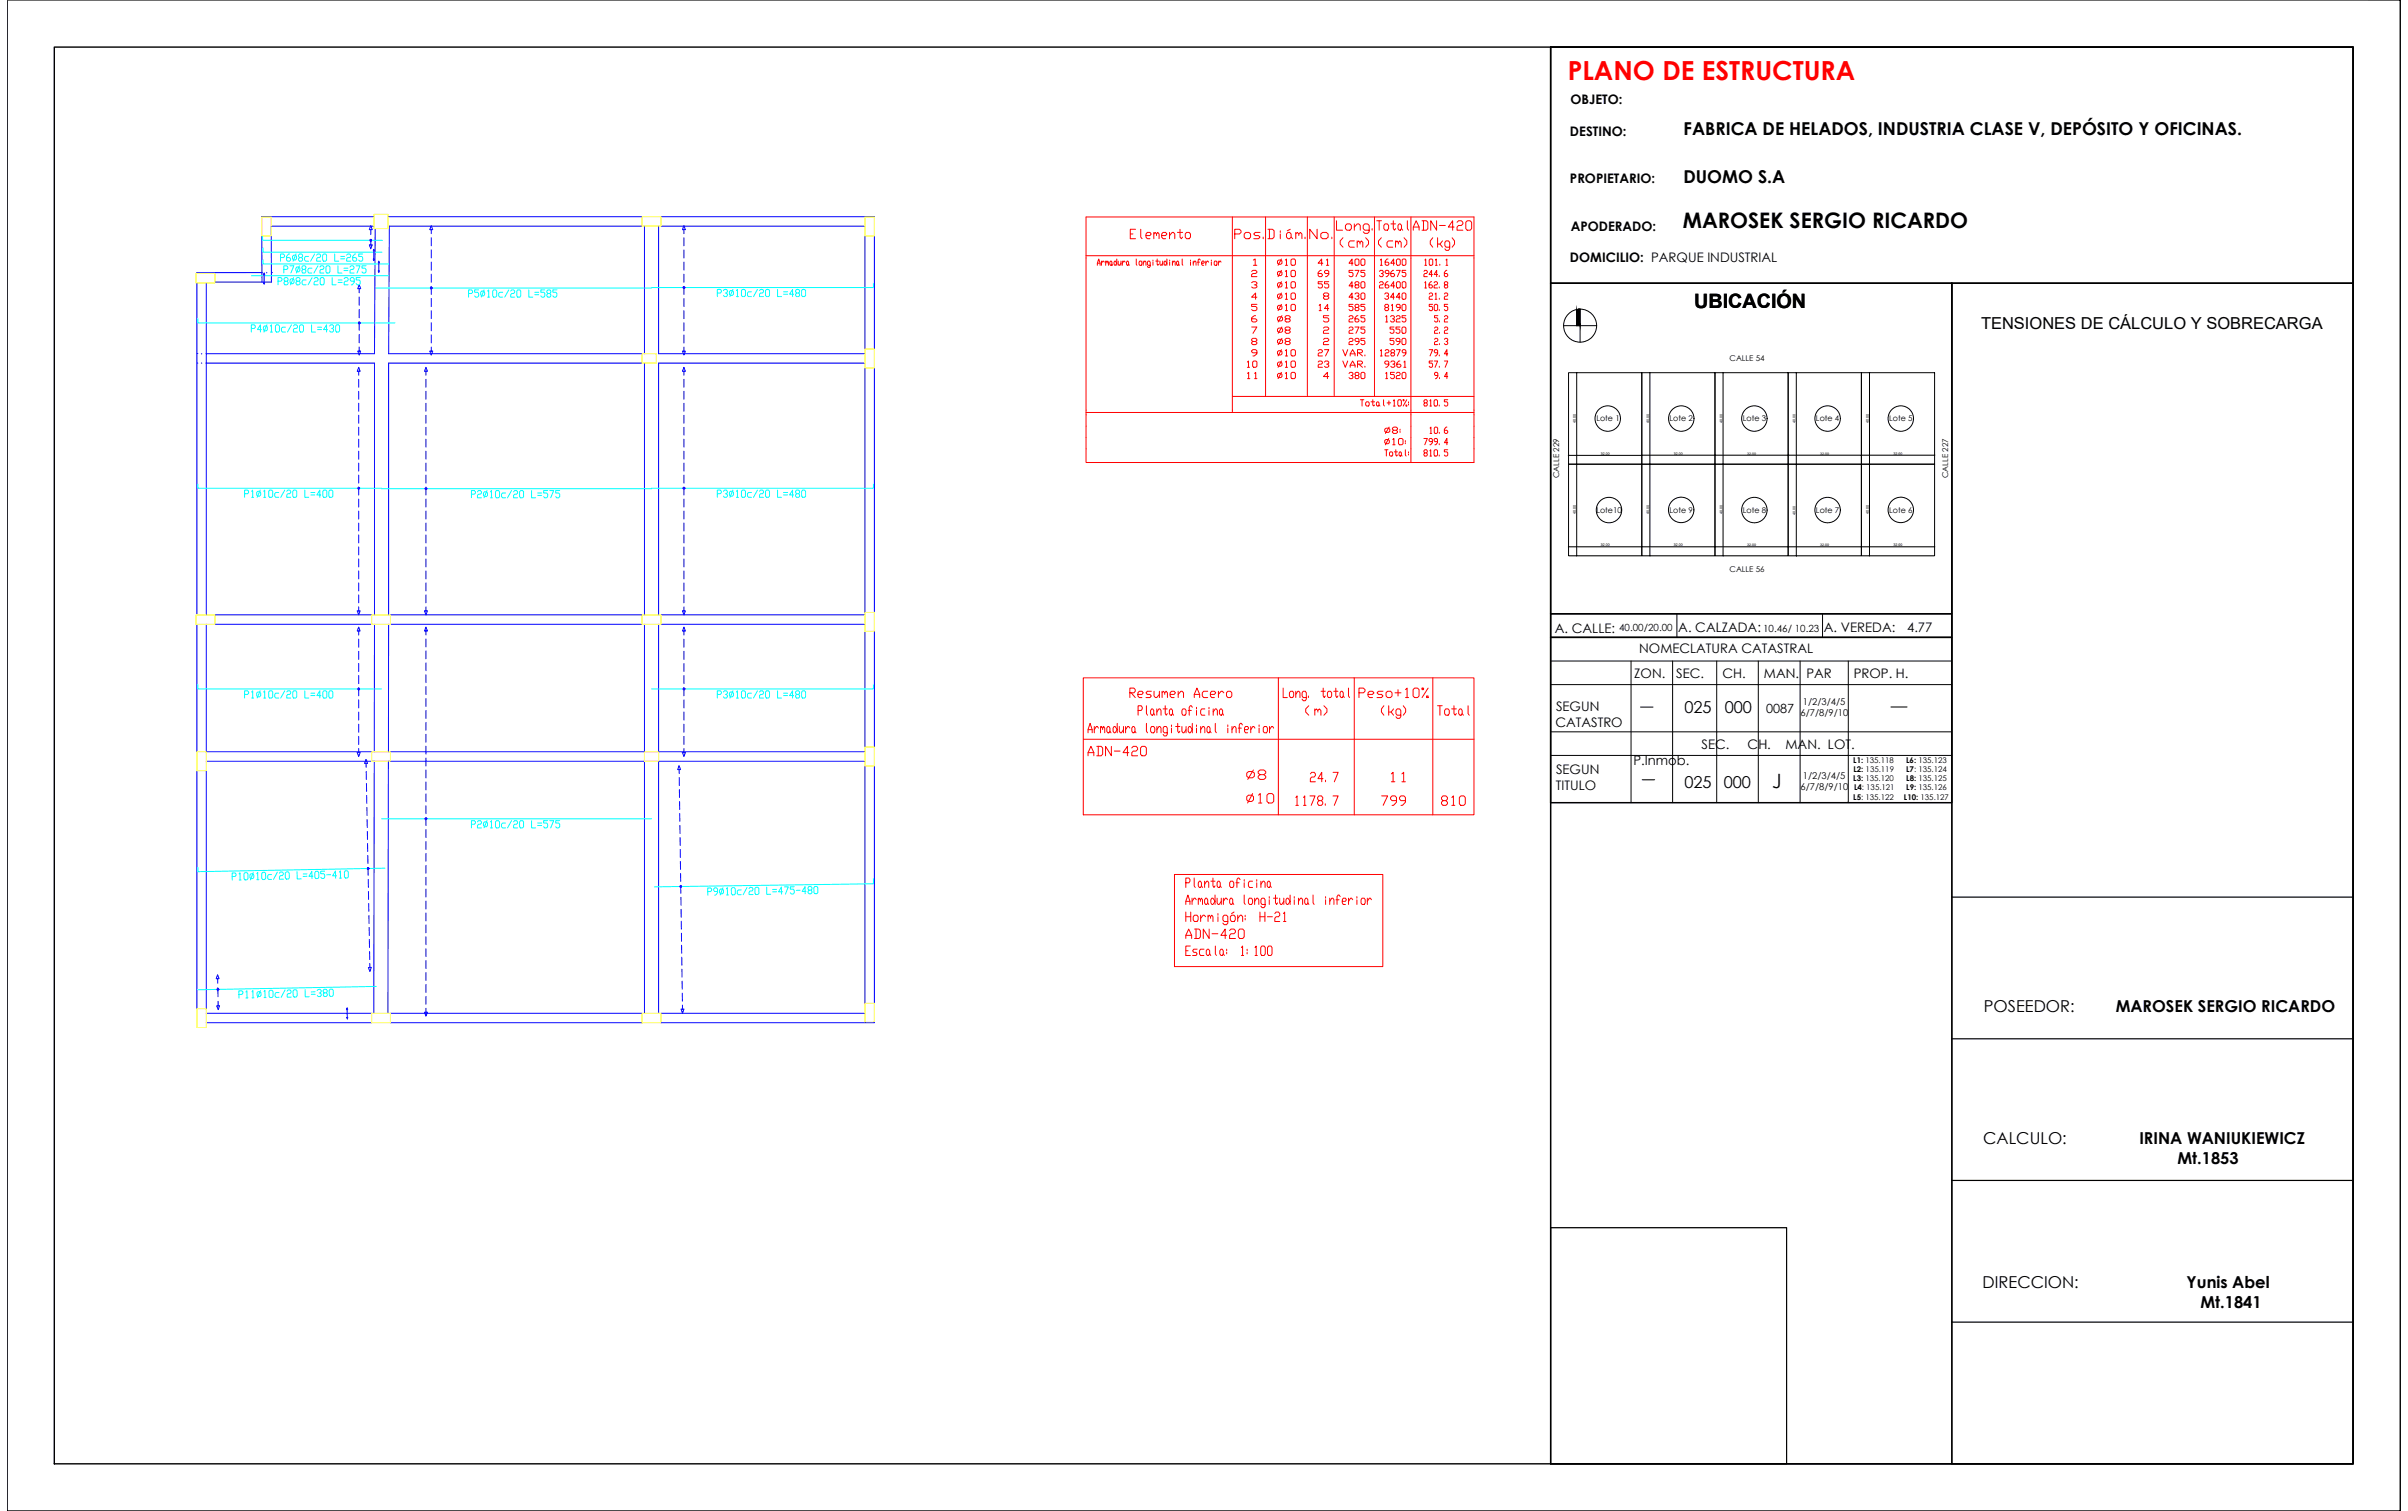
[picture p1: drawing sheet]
<svg xmlns="http://www.w3.org/2000/svg" width="510mm" height="320mm" viewBox="0 0 510 320" stroke-linecap="round" stroke-linejoin="round" font-family="sans-serif">
<defs><g id="words">
<text font-size="5.6" fill="#f00" x="332.1" y="17">PLANO DE ESTRUCTURA</text>
<g font-size="5.3" fill="#f00">
<text x="260.3" y="51.9">Pos.</text>
<text x="267.4" y="51.9">Diám.</text>
<text x="276.2" y="51.9">No.</text>
<text x="282.6" y="53.6">(cm)</text>
<text x="290.7" y="53.6">(cm)</text>
<text x="298.1" y="50.1">ADN-420</text>
<text x="275.5" y="152.8">(m)</text>
<text x="229.3" y="161.2">ADN-420</text>
<text x="276.2" y="166.9">24.7</text>
<text x="293.5" y="166.9">11</text>
<text x="291.4" y="171.8">799</text>
<text x="304.1" y="171.8">810</text>
<text x="250.1" y="200">ADN-420</text>
</g>
<g font-size="4.9" fill="#f00">
<text x="238.1" y="148.9">Resumen Acero</text>
<text x="286.8" y="148.9">Peso+10%</text>
</g>
<text font-size="4.5" x="356.5" y="48.2">MAROSEK SERGIO RICARDO</text>
<g font-size="4.4" fill="#f00">
<text x="278" y="57.5">41</text>
<text x="284.7" y="57.5">400</text>
<text x="284.7" y="64.6">430</text>
<text x="292.1" y="64.6">3440</text>
<text x="278.3" y="67">14</text>
<text x="284.7" y="69.5">265</text>
<text x="292.5" y="69.5">1325</text>
<text x="293.2" y="72">550</text>
<text x="302.7" y="69.5">5.2</text>
<text x="278" y="76.6">27</text>
<text x="263.2" y="79">10</text>
<text x="284.7" y="81.5">380</text>
<text x="292.5" y="81.5">1520</text>
<text x="302.7" y="81.5">9.4</text>
</g>
<g font-size="4.2">
<text x="358.9" y="65.2">UBICACIÓN</text>
<text x="375.4" y="166.9">J</text>
</g>
<g font-size="4" fill="#f00">
<text x="263.9" y="62.1">3</text>
<text x="278" y="62.1">55</text>
<text x="284.7" y="62.1">480</text>
<text x="263.9" y="74.1">8</text>
<text x="284.7" y="74.1">295</text>
<text x="293.2" y="74.1">590</text>
<text x="302.7" y="74.1">2.3</text>
</g>
<g font-size="3.8">
<text x="356.6" y="28.6">FABRICA DE HELADOS, INDUSTRIA CLASE V, DEPÓSITO Y OFICINAS.</text>
<text x="356.6" y="38.8">DUOMO S.A</text>
</g>
<g font-size="3.5">
<text x="419.7" y="69.7">TENSIONES DE CÁLCULO Y SOBRECARGA</text>
<text x="356.8" y="150.9">025</text>
<text x="365.4" y="150.9">000</text>
<text x="356.8" y="166.8">025</text>
<text x="365.2" y="166.8">000</text>
<text x="420.3" y="214.2">POSEEDOR:</text>
<text x="448.2" y="214.2">MAROSEK SERGIO RICARDO</text>
<text x="420.1" y="242.3">CALCULO:</text>
<text x="453.2" y="242.3">IRINA WANIUKIEWICZ</text>
<text x="461.3" y="246.5">Mt.1853</text>
<text x="420" y="272.8">DIRECCION:</text>
<text x="463.2" y="272.8">Yunis Abel</text>
<text x="466.2" y="277">Mt.1841</text>
</g>
<g font-size="2.8">
<text x="332.7" y="22">OBJETO:</text>
<text x="332.6" y="28.7">DESTINO:</text>
<text x="332.6" y="38.8">PROPIETARIO:</text>
<text x="332.8" y="48.8">APODERADO:</text>
<text x="332.6" y="55.6">DOMICILIO: PARQUE INDUSTRIAL</text>
<text x="329.4" y="134">A. CALLE:</text>
<text x="355.5" y="133.8">A. CALZADA:</text>
<text x="386.4" y="133.8">A. VEREDA:</text>
<text x="404" y="133.8">4.77</text>
<text x="346.2" y="143.6">ZON.</text>
<text x="347.2" y="138.2">NOMECLATURA CATASTRAL</text>
<text x="355.1" y="143.6">SEC.</text>
<text x="364.9" y="143.6">CH.</text>
<text x="373.7" y="143.6">MAN. PAR</text>
<text x="392.7" y="143.6">PROP. H.</text>
<text x="329.5" y="153.9">CATASTRO</text>
<text x="329.6" y="150.5">SEGUN</text>
<text x="360.5" y="158.6">SEC.</text>
<text x="370.2" y="158.6">CH.</text>
<text x="378.3" y="158.6">MAN. LOT.</text>
<text x="329.6" y="167.4">TITULO</text>
<text x="329.6" y="164">SEGUN</text>
<text x="346" y="162">P.Inmob.</text>
</g>
<text font-size="2.7" x="374.1" y="150.9">0087</text>
<g font-size="2.1">
<text x="343" y="133.7">40.00/20.00</text>
<text x="373.5" y="133.7">10.46/ 10.23</text>
</g>
<g font-size="2">
<text x="381.9" y="149.3">1/2/3/4/5</text>
<text x="381.4" y="151.6">6/7/8/9/10</text>
<text x="381.4" y="167.3">6/7/8/9/10</text>
<text x="381.9" y="165">1/2/3/4/5</text>
</g>
<g font-size="1.7">
<text x="366.4" y="76.5">CALLE 54</text>
<text x="338.2" y="89.2">Lote 1</text>
<text x="353.7" y="89.2">Lote 2</text>
<text x="369.2" y="89.2">Lote 3</text>
<text x="384.7" y="89.2">Lote 4</text>
<text x="400.2" y="89.2">Lote 5</text>
<text x="330.3" y="101.2" transform="rotate(-90 330.3 101.2)">CALLE 229</text>
<text x="412.7" y="101.2" transform="rotate(-90 412.7 101.2)">CALLE 227</text>
<text x="338.2" y="108.6">Lote10</text>
<text x="353.7" y="108.6">Lote 9</text>
<text x="369.2" y="108.6">Lote 8</text>
<text x="384.7" y="108.6">Lote 7</text>
<text x="400.2" y="108.6">Lote 6</text>
<text x="366.4" y="121.2">CALLE 56</text>
<text x="392.6" y="161.5">L1: 135.118</text>
<text x="403.8" y="161.5">L6: 135.123</text>
<text x="392.6" y="165.4">L3: 135.120</text>
<text x="392.6" y="163.5">L2: 135.119</text>
<text x="392.8" y="167.4">L4: 135.121</text>
<text x="403.8" y="163.5">L7: 135.124</text>
<text x="403.8" y="165.4">L8: 135.125</text>
<text x="403.8" y="167.4">L9: 135.126</text>
<text x="392.6" y="169.3">L5: 135.122</text>
<text x="403.3" y="169.3">L10: 135.127</text>
</g>
<g font-size=".8">
<text x="333.9" y="89.5" transform="rotate(-90 333.9 89.5)">40.00</text>
<text x="349.4" y="89.5" transform="rotate(-90 349.4 89.5)">40.00</text>
<text x="364.9" y="89.5" transform="rotate(-90 364.9 89.5)">40.00</text>
<text x="380.4" y="89.6" transform="rotate(-90 380.4 89.6)">40.00</text>
<text x="395.9" y="89.5" transform="rotate(-90 395.9 89.5)">40.00</text>
<text x="339.1" y="96.3">32.00</text>
<text x="354.6" y="96.2">32.00</text>
<text x="370.1" y="96.2">32.00</text>
<text x="385.6" y="96.2">32.00</text>
<text x="401.1" y="96.2">32.00</text>
<text x="333.9" y="108.9" transform="rotate(-90 333.9 108.9)">40.00</text>
<text x="349.4" y="108.9" transform="rotate(-90 349.4 108.9)">40.00</text>
<text x="364.9" y="108.9" transform="rotate(-90 364.9 108.9)">40.00</text>
<text x="380.4" y="109" transform="rotate(-90 380.4 109)">40.00</text>
<text x="395.9" y="108.9" transform="rotate(-90 395.9 108.9)">40.00</text>
<text x="339.1" y="115.6">32.00</text>
<text x="354.6" y="115.6">32.00</text>
<text x="370.1" y="115.6">32.00</text>
<text x="385.6" y="115.6">32.00</text>
<text x="401.1" y="115.6">32.00</text>
</g>
</g></defs>
<!-- layer: 0 -->
<g fill="none" stroke="#000" stroke-width=".25">
<path d="M498.5 10h-170v300M413.5 60v250M334 78.9v.1M349.5 78.9v.1M365 78.9l.1 .1M380.5 78.9l.1 .1M396 78.9l.1 .1M332.3 96.4v.1M334 98.3h.1M347.8 96.4h.1M349.5 98.3h.1M363.3 96.4h.1"/>
<path d="M365 98.3h.1M378.8 96.4h.1M380.5 98.3l.1 .1M394.4 96.4h-.1M396 98.3h.1M409.9 96.4h-.1M332.3 115.8h.1M334 117.7h.1M347.8 115.8h.1M349.5 117.7h.1M363.3 115.8h.1M365 117.7h.1"/>
<path d="M378.8 115.8h.1M380.5 117.7l.1 .1M394.4 115.8h-.1M396 117.7h.1M409.9 115.8h-.1M413.5 190h85M413.5 220h85M328.5 260h50v50h-50zM413.5 250h85M413.5 280h85"/>
</g>
<g fill="none" stroke="#000" stroke-width=".21">
<path d="M498.5 10v300h-170M328.5 60h170M332.3 78.9h15.5v19.4h-15.5zM334 78.9v38.8M347.8 78.9h15.5v19.4h-15.5zM349.5 78.9v38.8M363.3 78.9h15.5v19.4h-15.5zM365 78.9v38.8M378.8 78.9h15.5v19.4h-15.5zM380.5 79v38.7M394.3 78.9h15.5v19.4h-15.5zM396 78.9v38.8"/>
<path d="M332.3 98.3h15.5v19.4h-15.5zM332.3 96.4h15.5M347.8 98.3h15.5v19.4h-15.5zM347.8 96.4h62M363.3 98.3h15.5v19.4h-15.5zM378.8 98.3h15.5v19.4h-15.5zM394.3 98.3h15.5v19.4h-15.5zM332.3 115.8h77.5M328.5 135h85M328.5 140h85M345.5 140v30M354.3 140v30"/>
<path d="M355.2 130v5M363.7 140v30M372.5 140v30M381.3 140v30M386.1 130v5M391.5 140v30M328.5 145h85M328.5 155h85M328.5 160h85M328.5 170h85"/>
<circle cx="340.6" cy="88.6" r="2.69"/>
<circle cx="356.2" cy="88.6" r="2.69"/>
<circle cx="371.6" cy="88.6" r="2.69"/>
<circle cx="387.2" cy="88.6" r="2.69"/>
<circle cx="402.7" cy="88.6" r="2.69"/>
<circle cx="340.9" cy="108" r="2.69"/>
<circle cx="356.1" cy="108" r="2.69"/>
<circle cx="371.6" cy="108" r="2.69"/>
<circle cx="387.2" cy="108" r="2.69"/>
<circle cx="402.7" cy="108" r="2.69"/>
</g>
<!-- layer: VISTAS -->
<g fill="#000" stroke="#000" stroke-width=".21">
<path d="M334.4 65.5h.3z"/>
<path d="M334.4 65.5h.3zM334 65.5h.7z"/>
<path d="M334 65.5l.7 3.5v-3.5zM334 65.5l.7 3.5h-.7z"/>
</g>
<!-- layer: SILUETA DE SUPERFICIES -->
<g fill="none" stroke="#000" stroke-width=".21">
<path d="M331.2 69h7M334 65.5v3.5M334.7 65.5v7"/>
<circle cx="334.7" cy="69" r="3.5"/>
</g>
<!-- layer: plano 01 -->
<path d="M347.5 149.7h2.7M400.6 149.7h3.4M347.9 165.1h2.6" fill="none" stroke="#000" stroke-width=".21"/>
<!-- layer: 0 -->
<path d="M1.5 0h507v320h-507zM11.5 10h487v300h-487zM328.5 10h170v300h-170zM328.5 10h170v50h-170zM328.5 60h85v70h-85zM413.5 60h85v250h-85zM328.5 130h85v5h-85zM328.5 135h85v35h-85z" fill="none" stroke="#000" stroke-width=".3"/>
<path d="M1.5 0h500" fill="none" stroke="#808080" stroke-width=".21"/>
<!-- layer: TABLAS -->
<g fill="none" stroke="#f00" stroke-width=".21">
<path d="M230.1 45.9h82.2v52h-82.2zM230.1 54.1h82.2M261.1 45.9v41.4M268.1 45.9v38.1M277 45.9v38.1M282.6 45.9v38.1M291.2 45.9v38.1M298.9 45.9v52M230.1 87.3h82.2M261.1 84h51.2M229.5 143.5h82.8v29h-82.8zM229.5 156.5h82.8"/>
<path d="M270.8 143.5v29M286.9 143.5v29M303.5 143.5v29M248.8 185.2h44.1v19.5h-44.1zM251.2 186.9h.7l.2-.3-.2-.7h-.7v2M251.2 191.5v-.6l.5-1.4 .4 1.4v.6M251.2 190.9h.9M251.2 193.1v2M252.3 193.1v2M252.5 190.2v1.3M253 185.9v1.7l.2 .3M253 193.8h.6l.2 .3v.7l-.2 .3h-.6l-.2-.3v-.7z"/>
<path d="M253.4 190.5l-.2-.3h-.2l-.5 .7M253.9 190.5l.2-.3 .2 .7M253.9 190.2v1.3M254.1 186.6h.2l.2 .3v.7l-.2 .3h-.2l-.2-.3v-.7zM254.3 190.5l.2-.3 .2 .3v1M254.3 193.8v1.3M254.5 187.6l.2 .3M255.2 187.3l.4-.7h.2l.3 .3v1M255.2 186.6v1.3M255.4 194.1l-.3-.3h-.2l-.6 .7M255.4 190.2h.2l.2 .3v.7l-.2 .3h-.2l-.2-.3v-.7zM255.8 191.2l.3 .3"/>
<path d="M255.9 194.1l.3-.3 .2 .3v.4M255.9 193.8v1.3M256.4 194.1l.3-.3 .3 .3v1M256.5 186.6h.9M256.7 190.2h.3l.4 .7-.4 .6h-.3l-.2-.3v-.7zM257 185.9v1.7l.2 .3 .2-.3M257.4 189.5v2M257.8 190.2v1l.3 .3h.2l.4-.6M258 193.5v.3M258.1 186.6h.2l.2 .3v.7l-.2 .3h-.2l-.3-.3v-.7zM258.5 187.6l.2 .3M258.7 190.2v1.3"/>
<path d="M259.2 190.2v1.3M260 190.5l-.2-.3h-.2l-.4 .7M260.1 195.1h-.8l-.2-.3v-.7l.2-.3h.5l.3 .3v1.4l-.3 .3h-.5l-.2-.3M260.7 186.6h.5l.2 .3v.7l-.2 .3h-.5l-.2-.3v-.7zM260.7 190.2h.2l.2 .3v.7l-.2 .3h-.2l-.2-.3v-.7zM260.9 193.8h.5l.3 .3v.7l-.3 .3h-.5l-.3-.3v-.7zM261.1 191.2l.3 .3M261.4 193.1l-.5 .4M261.8 186.9h.7M262.2 194.5l.5-.7h.3l.2 .3v1M262.2 193.8v1.3M262.7 186.3l-.2-.4h-.2l-.3 .4v1.6"/>
<path d="M263.6 189.5v1.7l.2 .3M263.6 186.3v.3M263.6 186.9v1M263.8 193.8v.3M264.7 190.2h.4l.2 .3v.7l-.2 .3h-.4l-.2-.3v-.7zM265.3 186.6h-.6l-.2 .3v.7l.2 .3h.6M265.8 190.9l.4-.7h.2l.3 .3v1M265.8 190.2v1.3M266.2 186.3v.3M266.2 186.9v1M266.9 193.1v2M266.9 194.1h1.1"/>
<path d="M267.1 187.3l.5-.7h.2l.2 .3v1M267.1 186.6v1.3M268 193.1v2M268 191.5h-.7l-.2-.3v-.7l.2-.3h.5l.2 .3v1.4l-.2 .3h-.5l-.2-.3M268.5 194.1h1M268.7 186.6h.2l.2 .3v.7l-.2 .3h-.2l-.3-.3v-.7zM268.9 189.9v.3M268.9 190.5v1M269.1 187.6l.2 .3M269.8 190.2h.8M270.1 193.5l.2-.4h.5l.3 .4v.3l-.3 .3h-.5l-.2 .4v.6h1M270.2 189.5v1.7l.2 .3 .2-.3"/>
<path d="M271.1 190.2v1l.2 .3h.2l.5-.6M271.9 193.5l.3-.4v2M271.9 195.1h.5M272 190.2v1.3M272.6 190.2h.3l.4 .7-.4 .6h-.3l-.2-.3v-.7zM273.3 189.5v2M274.2 189.9v.3M274.2 190.5v1M275.1 190.9l.4-.7h.2l.2 .3v1M275.1 190.2v1.3M276.6 190.2h.2l.3 .3v.7l-.3 .3h-.2l-.2-.3v-.7zM277.1 191.2l.2 .3"/>
<path d="M278.2 189.5v1.7l.2 .3M280.8 189.9v.3M280.8 190.5v1M281.7 190.9l.4-.7h.3l.2 .3v1M281.7 190.2v1.3M283 190.5h.7M283.9 189.9l-.2-.4h-.2l-.3 .4v1.6M284.4 190.9h.6l.2-.4-.2-.3h-.4l-.2 .3v.7l.2 .3h.4M285.7 190.2v1.3M286.6 190.5l-.3-.3h-.2l-.4 .7M287.4 189.9v.3M287.4 190.5v1"/>
<path d="M288.5 190.2h.5l.2 .3v.7l-.2 .3h-.5l-.2-.3v-.7zM289.7 190.2v1.3M290.5 190.5l-.2-.3h-.2l-.4 .7M252.2 200.3h-1v2h1M253.6 201h-.7l-.3 .3 .3 .4h.5l.2 .3-.2 .3h-.8M255 201h-.7l-.2 .3v.7l.2 .3h.7M255.8 201h.2l.3 .3v.7l-.3 .3h-.2l-.3-.3v-.7zM256.3 202l.2 .3M257.5 200.3v1.7l.2 .3M258.7 201h.2l.2 .3v.7l-.2 .3h-.2l-.3-.3v-.7zM259.1 202l.3 .3M259.9 201.7v.3"/>
<path d="M263 200.7l.2-.4v2M263 202.3h.5M264.2 201.7v.3M265.9 200.7l.2-.4v2M265.9 202.3h.5M267.3 200.3h.5l.2 .4v1.3l-.2 .3h-.5l-.2-.3v-1.3zM268.8 200.3h.4l.3 .4v1.3l-.3 .3h-.4l-.3-.3v-1.3z"/>
</g>
<!-- layer: TEXTO_TABLAS -->
<g fill="none" stroke="#f00" stroke-width=".21">
<path d="M232.5 56.2l.3-1.4 .2 1.4M232.5 55.7h.5M233.3 55.3v.9M233.9 55.5l-.3-.2-.3 .4M234.2 55.5l.2-.2 .1 .4M234.2 55.3v.9M234.5 55.5l.2-.2 .1 .9M235.3 55.3l.3 .2-.2 .7-.3-.2zM235.6 56l.1 .2M236.1 55.3h.2l.3 .4-.3 .5-.3-.2zM236.6 54.8v1.4M236.9 55.3v.7l.1 .2 .5-.5"/>
<path d="M237.5 55.3v.9M237.8 55.3v.9M238.4 55.5l-.3-.2-.3 .4M238.8 55.3l.3 .2-.2 .7-.3-.2zM239.1 56l.1 .2M239.4 49.5h.6M240.6 48.5h-1.2v2h1.2M240.7 54.8v1.2l.2 .2M241.4 55.3h.3l.2 .2-.2 .7h-.3l-.1-.2zM241.7 48.5v1.7l.2 .3M242.2 55.7l.4-.4 .2 .2v.7M242.2 55.3v.9"/>
<path d="M242.8 49.9h.8l.3-.4-.3-.3h-.6l-.2 .3v.7l.2 .3h.6M243.7 56.2h-.5l-.1-.2 .1-.7h.3l.2 .2v.9l-.2 .2h-.3l-.1-.2M244.2 55.1v.2M244.2 55.5v.7M244.4 49.5l.3-.3 .3 .3v.4M244.4 49.2v1.3M244.8 55.3h.6M245 49.5l.3-.3 .2 .3v1M245.1 54.8v1.2l.2 .2 .1-.2M245.7 55.3v.7l.2 .2 .4-.5M246.1 49.9h.8l.3-.4-.3-.3h-.5l-.3 .3v.7l.3 .3h.5M246.3 55.3v.9"/>
<path d="M246.8 55.3l.4 .4-.3 .5-.3-.2zM247.2 54.8v1.4M247.8 49.9l.5-.7h.3l.3 .3v1M247.8 49.2v1.3M247.8 55.1v.2M247.8 55.5v.7M248.4 55.7l.4-.4 .2 .2v.7M248.4 55.3v.9M249.4 55.3l.3 .2-.2 .7-.3-.2zM249.4 49.2h1.1M249.7 56l.1 .2M250 48.5v1.7l.3 .3 .2-.3"/>
<path d="M250.4 54.8v1.2l.2 .2M251.4 49.2h.5l.3 .3v.7l-.3 .3h-.5l-.3-.3v-.7zM252.2 55.1v.2M252.2 55.5v.7M252.8 55.7l.4-.4 .2 .2v.7M252.8 55.3v.9M253.7 55.5h.4M254.3 55.1l-.2-.3-.3 .3v1.1M254.6 55.7h.4l.1-.2-.1-.2h-.3l-.1 .2 .1 .7h.3M255.4 55.3v.9M256 55.5l-.3-.2-.3 .4M256.6 55.1v.2"/>
<path d="M256.6 55.5v.7M257.4 55.3h.3l.1 .2-.1 .7h-.3l-.2-.2zM258.1 55.3v.9M258.7 55.5l-.3-.2-.3 .4M265.1 57.5l.3-.3h.6l.3 .3v.2l-.3 .2h-.6l-.3 .2v.5h1.2M265.5 55.1l.4-.3v1.4M265.5 56.2h.8M270.6 55.3l.3-.2h.4l.3 .2v.4l-.3 .3h-.4l-.3-.3zM270.6 57.7l.3-.2h.4l.3 .2v.4l-.3 .3h-.4l-.3-.3zM271.5 54.8l-.7 1.4M271.5 57.2l-.7 1.4M271.5 59.7l-.7 1.3"/>
<path d="M272.3 55.1l.2-.3v1.4M272.3 57.5l.2-.3v1.4M272.3 59.9l.2-.2v1.3M272.3 56.2h.5M272.3 58.6h.5M273.5 55.1l.2-.3h.5l.2 .3v.9l-.2 .2h-.5l-.2-.2zM273.5 57.5l.2-.3h.5l.2 .3v.9l-.2 .2h-.5l-.2-.2zM273.5 59.9l.2-.2h.5l.2 .2v.9l-.2 .2h-.5l-.2-.2zM285.3 47.4h.7l.3 .3v.7l-.3 .4h-.7l-.3-.4v-.7zM286.9 48.1l.6-.7h.3l.4 .3v1.1M286.9 47.4v1.4M290 48.8h-.9l-.3-.4v-.7l.3-.3h.6l.3 .3v1.4l-.3 .3h-.6l-.3-.3"/>
<path d="M291.7 46.8h1M292.2 46.8v2M292.2 57.5l.2-.3h.4l.2 .5-.4 .2M292.4 55.1l.2-.3v1.4M292.4 56.2h.4M292.8 57.9l.2 .2-.2 .5h-.4l-.2-.2M293.4 47.4h.5l.3 .3v.7l-.3 .4h-.5l-.2-.4v-.7zM294 54.8h-.2l-.4 .5v.7l.2 .2h.4l.2-.5-.2-.2h-.6M294.2 57.9h-.6l-.2-.2 .2-.5h.4l.2 .3v.6l-.4 .5h-.2M294.7 47.4h1M295.2 46.8v1.6l.2 .4 .3-.4M295.2 57.2h-.2l-.4 .5v.7l.2 .2h.4l.2-.2-.2-.5h-.6"/>
<path d="M295.4 55.7h-.8l.6-.9v1.4M295.8 57.2h.8l-.6 1.4M296 54.8h.4l.2 .3v.9l-.2 .2h-.4l-.2-.2v-.9zM296.4 47.4h.3l.2 .3v.7l-.2 .4h-.3l-.2-.4v-.7zM297.2 54.8h.4l.2 .3v.9l-.2 .2h-.4l-.2-.2v-.9zM297.8 57.2h-.8v.5h.6l.2 .2v.5l-.2 .2h-.4l-.2-.2M301.6 57.5l.2-.3h.4l.2 .3-.2 .4h-.4l-.2 .2v.5h.8M301.8 59.9l.2-.2v1.3M301.8 55.1l.2-.3v1.4M301.8 56.2h.4M303 54.8h.3l.2 .3v.9l-.2 .2h-.3l-.2-.2v-.9zM303.3 59.7h-.2l-.4 .4v.7l.2 .2h.4l.1-.5-.1-.2h-.6"/>
<path d="M303.4 58.1h-.7l.6-.9v1.4M303.5 50.3l-.5 .7v.7l.5 .6M303.8 59.9l.2-.2h.3l.2 .2-.2 .4h-.3l-.2 .2v.5h.7M304.1 55.1l.2-.3v1.4M304.1 56.2h.4M304.5 58.1h-.7l.5-.9v1.4M304.5 50.3v2M304.9 58.4v.2M305 56v.2M305.1 51.7l.5 .6M306.3 55.1l.2-.3v1.4M306.3 56.2h.4"/>
<path d="M306.5 57.2h-.2l-.3 .5v.7l.2 .2h.3l.2-.2-.2-.5h-.5M307.1 52.3h-.8l-.2-.3v-.7l.2-.3h.6l.2 .3v1.4l-.2 .3h-.6l-.2-.3M307.6 50.3l.5 .7v.7l-.5 .6M265.1 69.3h1.2l-.9 1.3M266 66.8h-.3l-.6 .5v.7l.3 .2h.6l.3-.2v-.3l-.3-.2h-.9M266.3 64.4h-1.2v.5h.9l.3 .2v.5l-.3 .2h-.6l-.3-.2M270.6 60.1l.3-.2h.4l.3 .2v.4l-.3 .3h-.4l-.3-.3zM270.6 62.5l.3-.2h.4l.3 .2v.4l-.3 .3h-.4l-.3-.3zM270.6 64.9l.3-.2h.4l.3 .2v.4l-.3 .3h-.4l-.3-.3zM270.6 67.3l.3-.2h.5l.3 .2v.4l-.3 .3h-.5l-.3-.3zM270.6 69.7l.3-.2h.5l.3 .2v.4l-.3 .3h-.5l-.3-.3zM270.6 72.1l.3-.2h.5l.3 .2v.4l-.3 .3h-.5l-.3-.3z"/>
<path d="M270.6 74.5l.3-.2h.4l.3 .2v.4l-.3 .3h-.4l-.3-.3zM270.6 76.9l.3-.2h.4l.3 .2v.4l-.3 .3h-.4l-.3-.3zM270.6 79.3l.3-.2h.4l.3 .2v.4l-.3 .3h-.4l-.3-.3zM271.5 62l-.7 1.4M271.5 64.4l-.7 1.4M271.5 74l-.7 1.4M271.5 76.4l-.7 1.4M271.5 78.8l-.7 1.4M271.6 66.8l-.8 1.4M271.6 69.3l-.8 1.3M271.6 71.6l-.8 1.4M272.3 62.3l.2-.3v1.4"/>
<path d="M272.3 64.7l.2-.3v1.4M272.3 74.3l.2-.3v1.4M272.3 76.7l.2-.3v1.4M272.3 79.1l.2-.3v1.4M272.3 61h.5M272.3 63.4h.5M272.3 65.8h.5M272.3 75.4h.5M272.3 77.8h.5M272.5 67.5l-.3-.2v-.2l.3-.3h.5l.3 .3v.2l-.3 .2h-.5l-.3 .2v.3l.3 .2h.5l.3-.2v-.3l-.3-.2M272.5 69.9l-.3-.2v-.2l.3-.2h.5l.3 .2v.2l-.3 .2h-.5l-.3 .2v.3l.3 .2h.5l.3-.2v-.3l-.3-.2M272.5 72.3l-.3-.2v-.2l.3-.3h.5l.3 .3v.2l-.3 .2h-.5l-.3 .2v.3l.3 .2h.5l.3-.2v-.3l-.3-.2"/>
<path d="M273.5 62.3l.2-.3h.5l.2 .3v.9l-.2 .2h-.5l-.2-.2zM273.5 64.7l.2-.3h.5l.2 .3v.9l-.2 .2h-.5l-.2-.2zM273.5 74.3l.2-.3h.5l.2 .3v.9l-.2 .2h-.5l-.2-.2zM273.5 76.7l.2-.3h.5l.2 .3v.9l-.2 .2h-.5l-.2-.2zM273.5 79.1l.2-.3h.5l.2 .3v.9l-.2 .2h-.5l-.2-.2zM280.4 69.5l.2-.2h.6l.3 .2v.2l-.3 .2h-.6l-.2 .2v.5h1.1M281.5 79.7h-1.1l.8-.9v1.4M301.8 61h.4M302.8 62.3l.1-.3h.4l.2 .3-.2 .4h-.4l-.1 .2v.5h.7M304 62.3l.2-.3v1.4M304 63.4h.4M304.9 60.8v.2"/>
<path d="M304.9 63.2v.2M306 62.3l.2-.3h.3l.2 .3-.2 .4h-.3l-.2 .2v.5h.7M306.2 60.3l-.2-.4 .2-.2h.3l.2 .4-.7 .4 .2 .5h.3l.2-.2-.2-.5M272.3 80.2h.5M288.2 84.6h.7M288.5 84.6v1.4M289.5 85.1h.4l.2 .2v.5l-.2 .2h-.4l-.2-.2v-.5zM290.4 85.1h.8M290.8 84.6v1.2l.2 .2 .2-.2M291.8 85.1l.3 .2v.5l-.1 .2-.4-.2v-.5zM292.1 85.8l.2 .2M293.1 84.6v1.2l.2 .2"/>
<path d="M293.3 90.9l.3-.2h.6l.2 .2v.4l-.2 .3h-.6l-.3-.3zM293.3 93.3l.3-.2h.5l.2 .2v.4l-.2 .3h-.5l-.3-.3zM293.3 95.2h.7M293.7 95.2v1.4M293.8 85.3h.8M294.2 92.9l-.7 1.3M294.2 84.9v.9M294.3 90.4l-.8 1.4M294.5 95.7h.4l.1 .2v.5l-.1 .2h-.4l-.1-.2v-.5zM295 93.1l.3-.2v1.3M295 94.2h.5M295.2 84.9l.2-.3v1.4"/>
<path d="M295.2 86h.4M295.2 91.1l-.2-.2v-.2l.2-.3h.6l.2 .3v.2l-.2 .2h-.6l-.2 .2v.3l.2 .2h.6l.2-.2v-.3l-.2-.2M295.4 95.7h.6M295.7 95.2v1.2l.2 .2 .1-.2M296.3 93.1l.2-.2h.5l.2 .2v.9l-.2 .2h-.5l-.2-.2zM296.3 84.6h.4l.2 .3v.9l-.2 .2h-.4l-.2-.2v-.9zM296.5 95.7l.4 .2-.2 .7-.3-.2v-.5zM296.6 90.9v.2M296.6 91.3v.3M296.9 96.4l.1 .2M297.3 84.6h.1v.3h-.1zM297.7 93.3v.2"/>
<path d="M297.7 93.7v.3M297.7 95.2v1.2l.2 .2M297.8 85.8h.2v.2h-.2zM298 84.6l-.7 1.4M298.4 85.1v.2M298.4 85.5v.3M298.4 95.7v.2M298.4 96.1v.3M301.6 92.9h.8l-.6 1.3M301.8 85.3l-.2-.2 .2-.5h.4l.2 .3-.2 .4h-.4l-.2 .2 .2 .5h.4l.2-.2-.2-.5M301.8 95.9l-.2-.2 .2-.5h.4l.2 .3-.2 .4h-.4l-.2 .2 .2 .5h.4l.2-.2-.2-.5M302.9 84.9l.2-.3v1.4"/>
<path d="M302.9 95.5l.2-.3v1.4M302.9 86h.4M302.9 96.6h.4M302.9 90.7l.2-.3v1.4M302.9 91.8h.4M303.4 93.5h-.5l-.2-.2 .2-.4h.4l.1 .2v.6l-.3 .5h-.2M304 84.6h.3l.2 .3v.9l-.2 .2h-.3l-.2-.2v-.9zM304 95.2h.3l.2 .3v.9l-.2 .2h-.3l-.2-.2v-.9zM304 90.4h.4l.2 .3v.9l-.2 .2h-.4l-.2-.2v-.9zM304.5 93.5h-.5l-.2-.2 .2-.4h.3l.2 .2v.6l-.3 .5h-.2M304.9 85.8v.2M304.9 94v.2"/>
<path d="M304.9 96.4v.2M304.9 91.6v.2M306.5 90.4h-.2l-.3 .5v.7l.2 .2h.3l.2-.5-.2-.2h-.5M306.7 84.6h-.7v.5h.5l.2 .2v.5l-.2 .2h-.3l-.2-.2M306.7 93.7h-.7l.5-.8v1.3M306.7 95.2h-.7v.5h.5l.2 .2v.5l-.2 .2h-.3l-.2-.2M230.5 155.2v-.7l.4-1.3 .5 1.3v.7M230.5 154.5h.9M231.8 153.8v1.4M232.7 154.2l-.2-.4h-.2l-.5 .7M233.1 154.2l.3-.4 .2 .7M233.1 153.8v1.4"/>
<path d="M233.6 154.2l.2-.4 .2 .4v1M234.7 153.8h.2l.2 .4v.6l-.2 .4h-.2l-.2-.4v-.6zM235.1 154.8l.3 .4M236 153.8h.2l.5 .7-.5 .7h-.2l-.2-.4v-.6zM236.7 153.2v2M237.1 153.8v1l.2 .4h.3l.4-.7M238 153.8v1.4M238.4 153.8v1.4M239.3 154.2l-.2-.4h-.2l-.5 .7M240 153.8h.2l.2 .4v.6l-.2 .4h-.2l-.2-.4v-.6zM240.4 154.8l.3 .4M241.1 150.4h.7l.2-.3v-.3l-.2-.3h-.7v2"/>
<path d="M242.9 149.5v1.6l.2 .4M242.9 153.2v1.6l.2 .4M244 150.1h.2l.2 .3v.7l-.2 .4h-.2l-.3-.4v-.7zM244 153.8h.4l.2 .4v.6l-.2 .4h-.4l-.3-.4v-.6zM244.4 151.1l.2 .4M245.1 150.8l.4-.7h.2l.3 .3v1.1M245.1 150.1v1.4M245.1 154.5l.4-.7h.2l.3 .4v1M245.1 153.8v1.4M246.8 149.5v1.6l.3 .4 .2-.4M247.3 155.2h-.7l-.2-.4v-.6l.2-.4h.5l.2 .4v1.3l-.2 .3h-.5l-.2-.3M247.9 150.1h.3l.2 .3v.7l-.2 .4h-.3l-.2-.4v-.7z"/>
<path d="M248.2 153.5v.3M248.2 154.2v1M248.4 151.1l.2 .4M249 153.8h.9M249.5 153.2v1.6l.2 .4 .2-.4M250.4 153.8v1l.2 .4h.2l.5-.7M250.6 150.1h.4l.3 .3v.7l-.3 .4h-.4l-.2-.4v-.7zM251.3 153.8v1.4M251.9 153.8h.2l.5 .7-.5 .7h-.2l-.2-.4v-.6zM252.6 149.8l-.2-.3h-.3l-.2 .3v1.7M252.6 153.2v2M253.5 150.4v1.1"/>
<path d="M253.5 153.5v.3M253.5 154.2v1M254.3 154.5l.5-.7h.2l.2 .4v1M254.3 153.8v1.4M255.2 150.1h-.6l-.3 .3v.7l.3 .4h.6M255.9 153.8h.2l.2 .4v.6l-.2 .4h-.2l-.2-.4v-.6zM256.1 150.4v1.1M256.3 154.8l.3 .4M257 150.8l.5-.7h.2l.2 .3v1.1M257 150.1v1.4M257.5 153.2v1.6l.2 .4M258.6 150.1h.2l.2 .3v.7l-.2 .4h-.2l-.3-.4v-.7z"/>
<path d="M259 151.1l.2 .4M260.1 153.5v.3M260.1 154.2v1M261 154.5l.4-.7h.2l.3 .4v1M261 153.8v1.4M262.3 154.2h.7M263.2 153.5l-.2-.3h-.2l-.3 .3v1.7M263.6 154.5h.7l.2-.3-.2-.4h-.4l-.3 .4v.6l.3 .4h.4M265 153.8v1.4M265.8 154.2l-.2-.4h-.2l-.4 .7M266.7 153.5v.3M266.7 154.2v1"/>
<path d="M267.8 153.8h.5l.2 .4v.6l-.2 .4h-.5l-.2-.4v-.6zM268.9 153.8v1.4M269.8 154.2l-.2-.4h-.2l-.5 .7M271.8 145.7v2h.9M273.4 146.4h.4l.3 .3v.7l-.3 .3h-.4l-.2-.3v-.7zM274.5 147l.4-.6h.3l.2 .3v1M274.5 146.4v1.3M276.7 147.7h-.6l-.3-.3v-.7l.3-.3h.4l.2 .3v1.3l-.2 .4h-.4l-.3-.4M279.9 146.4h.9M280.3 145.7v1.7l.2 .3 .3-.3M281.4 146.4h.5l.2 .3v.7l-.2 .3h-.5l-.2-.3v-.7zM282.5 146.4h.9"/>
<path d="M283 145.7v1.7l.2 .3 .2-.3M284.1 146.4h.2l.3 .3v.7l-.3 .3h-.2l-.2-.3v-.7zM284.6 147.4l.2 .3M293.2 149.5l-.5 .6v.7l.5 .7M294.2 149.5v2M294.7 150.8l.5 .7M295.2 150.1l-.5 .7h-.5M296.7 151.5h-.7l-.3-.4v-.7l.3-.3h.5l.2 .3v1.4l-.2 .3h-.5l-.3-.3M297.3 149.5l.5 .6v.7l-.5 .7M304.5 149.5h1M305 149.5v2M306.3 150.1h.5l.2 .3v.7l-.2 .4h-.5l-.3-.4v-.7z"/>
<path d="M307.5 150.1h1M308 149.5v1.6l.3 .4 .2-.4M309.3 150.1h.2l.3 .3v.7l-.3 .4h-.2l-.3-.4v-.7zM309.8 151.1l.2 .4M311 149.5v1.6l.2 .4M264.1 163.7l.4-.3h.8l.4 .3v.7l-.4 .3h-.8l-.4-.3zM264.1 168.7l.4-.3h.7l.3 .3v.7l-.3 .3h-.7l-.4-.3zM265.4 168l-1.1 2M265.5 163.1l-1.2 2M266.6 168.4l.4-.4v2M266.6 170h.7M266.9 164l-.4-.3v-.3l.4-.3h.8l.4 .3v.3l-.4 .3h-.8l-.4 .4v.3l.4 .4h.8l.4-.4v-.3l-.4-.4"/>
<path d="M268.4 168.4l.4-.4h.7l.3 .4v1.3l-.3 .3h-.7l-.4-.3zM274.5 168.9l.3-.4v2M274.5 170.5h.6M276.1 168.9l.3-.4v2M276.1 170.5h.6M277.5 168.5h1.1l-.8 2M279.4 169.5l-.3-.3v-.3l.3-.4h.5l.3 .4v.3l-.3 .3h-.5l-.3 .4v.3l.3 .3h.5l.3-.3v-.3l-.3-.4M280.8 170.2v.3M282.4 168.5h1.1l-.8 2"/>
</g>
<!-- layer: VIG_CARAS -->
<g fill="none" stroke="#00f" stroke-width=".21">
<path d="M41.7 59.9v70.3M43.7 59.9v70.3M55.5 49.9v9.8M55.5 57.7h-13.8v.2M57.5 47.9h21.7M57.5 47.9v11.8h-12M57.5 57.7h.1M79.2 45.9h-23.7M79.5 48.4l-.2 26.5h-35.6M82.2 45.9h53.8M136 47.9h-53.5l-.2 27h53.7M136.5 47.9v27"/>
<path d="M139.5 47.9v27h43.7M140 45.9h45.2M140 47.9h43.2M183.2 49.9v24M185.2 49.9v24M41.7 74.9h.1M41.7 76.9h.1M43.7 76.9h35.6v53.3M136 76.9h-53.7v53.3M136.5 76.9v53.3M183.2 76.9h-43.7v53.3M183.2 77.9v51.8"/>
<path d="M185.2 77.9v51.8M41.7 132.2v27M43.7 132.2v27h35M45.5 130.2h33.2M45.5 132.2h33.2M79.3 132.2v27M82.3 132.2v27M82.7 130.2h53.3M82.7 132.2h53.3M136.5 132.2v27h-53.8M139.5 132.2v27h43.7M140 130.2h43.2"/>
<path d="M140 132.2h43.2M183.2 133.7v24.5M185.2 133.7v24.5M41.7 163.2v50.4M43.7 161.2h35.6l-.1 53.4M43.7 163.2v50.4M183.2 161.2h-43.7v53.4M183.2 162.2v50.3M185.2 162.2v50.3M43.7 214.6h35M43.7 216.6h35M82.2 214.6l.1-53.4h54.2v53.4"/>
<path d="M82.7 214.6h53.3M82.7 216.6h53.3M140 214.6h43.2M185.2 216.5l-45.2 .1"/>
</g>
<g fill="#00f" stroke="#00f" stroke-width=".21">
<circle cx="43.7" cy="74.9" r=".04"/>
<circle cx="42.7" cy="74.9" r=".04"/>
<circle cx="43.7" cy="76.9" r=".04"/>
<circle cx="42.7" cy="76.9" r=".04"/>
<circle cx="55.5" cy="57.7" r=".04"/>
<circle cx="56.5" cy="57.7" r=".04"/>
</g>
<!-- layer: PILAR_HORMIGON -->
<g fill="none" stroke="#ff0" stroke-width=".21">
<path d="M41.5 57.9h4v2h-4zM55.5 45.9h2v4h-2zM79.2 45.4h3v3h-3zM136 45.9h4v2h-4zM183.2 45.9h2v4h-2zM136 74.9h3v2h-3zM183.2 73.9h2v4h-2zM41.5 130.2h4v2h-4zM78.7 130.2h4v2h-4zM136 130.2h4v2h-4zM183.2 129.7h2v4h-2zM41.7 159.2h2v4h-2z"/>
<path d="M78.7 159.2h4v2h-4zM136.5 159.2h3v2h-3zM183.2 158.2h2v4h-2zM41.7 213.6h2v4h-2zM78.7 214.6h4v2h-4zM136 214.6h4v2h-4zM183.2 212.5h2v4h-2z"/>
</g>
<!-- layer: ARR_LONG_INF_ROT -->
<g fill="none" stroke="#0ff" stroke-width=".21">
<path d="M58.9 59.5h.6l.2-.2-.2-.5h-.6v1.5M59.4 54.6h.7l.2-.6-.2-.2h-.7v1.5M60.1 57h.7l.2-.2-.2-.5h-.7v1.5M60.4 59.5l-.2-.5 .2-.2h.4l.2 .5-.2 .2h-.4l-.2 .3 .2 .5h.4l.2-.2-.2-.6M61.3 53.8h-.2l-.4 .5v.8l.2 .2h.4l.3-.2-.3-.5h-.6M61.4 56.3h.9l-.7 1.5M61.7 59h.4l.2 .3v.5l-.2 .3h-.4l-.3-.3v-.5zM62.2 54h.4l.2 .3v.5l-.2 .3h-.4l-.2-.3v-.5zM62.2 58.8l-.6 1.5M62.7 53.8l-.6 1.5M62.9 56.5h.4l.2 .3v.5l-.2 .3h-.4l-.2-.3v-.5zM62.9 59.5l-.2-.5 .2-.2h.5l.2 .5-.2 .2h-.5l-.2 .3 .2 .5h.5l.2-.2-.2-.6"/>
<path d="M63.4 56.3l-.6 1.5M63.5 54.6l-.3-.3 .3-.5h.4l.2 .2-.2 .6h-.4l-.3 .2 .3 .5h.4l.2-.2-.2-.5M64.2 57l-.2-.5 .2-.2h.4l.2 .5-.2 .2h-.4l-.2 .3 .2 .5h.4l.2-.2-.2-.6M64.8 59.3h-.6l-.2 .2v.6l.2 .2h.6M65.4 54.3h-.7l-.2 .3v.5l.2 .2h.7M66.1 56.8h-.7l-.2 .2v.6l.2 .2h.7M66.1 58.8l-.8 1.5M66.5 59l.2-.2h.5l.2 .2-.2 .5h-.5l-.2 .3v.5h.9M66.6 53.8l-.8 1.5M67.1 54l.2-.2h.4l.2 .2-.2 .6h-.4l-.2 .2v.5h.8M67.4 56.3l-.9 1.5M67.8 56.5l.2-.2h.4l.2 .2-.2 .5h-.4l-.2 .3v.5h.8"/>
<path d="M68 58.8h.5l.2 .2v1.1l-.2 .2h-.5l-.2-.2v-1.1zM68.6 53.8h.4l.2 .2v1.1l-.2 .2h-.4l-.3-.2v-1.1zM69.3 56.3h.4l.2 .2v1.1l-.2 .2h-.4l-.3-.2v-1.1zM70.4 58.8v1.5h.8M70.9 53.8v1.5h.8M71.6 56.3v1.5h.8M71.6 59.3h.9M71.6 59.8h.9M72.2 54.3h.8M72.2 54.8h.8M72.9 56.8h.8M72.9 57.3h.8"/>
<path d="M72.9 59l.2-.2h.4l.3 .2-.3 .5h-.4l-.2 .3v.5h.9M73.4 54l.2-.2h.5l.2 .2-.2 .6h-.5l-.2 .2v.5h.9M74.1 56.5l.3-.2h.4l.2 .2-.2 .5h-.4l-.3 .3v.5h.9M75 59.5h-.6l-.2-.2 .2-.5h.4l.2 .2v.8l-.4 .5h-.2M75.4 53.8h-.3l-.4 .5v.8l.2 .2h.5l.2-.2-.2-.5h-.7M75.4 56.3h.9l-.7 1.5M76.3 58.8h-.8v.5h.6l.2 .2v.6l-.2 .2h-.4l-.2-.2M76.8 53.8h-.8v.5h.6l.2 .3v.5l-.2 .2h-.4l-.2-.2M77.5 56.3h-.8v.5h.6l.2 .2v.6l-.2 .2h-.4l-.2-.2M53.2 69.5h.7l.2-.2-.2-.5h-.7v1.5M55.4 69.8h-.9l.7-1v1.5M56 69h.4l.2 .3v.5l-.2 .3h-.4l-.2-.3v-.5z"/>
<path d="M56.5 68.8l-.6 1.5M57.3 69l.2-.2v1.5M57.3 70.3h.4M58.6 68.8h.4l.2 .2v1.1l-.2 .2h-.4l-.3-.2v-1.1zM60.5 69.3h-.7l-.2 .2v.6l.2 .2h.7M61.7 68.8l-.8 1.5M62.2 69l.2-.2h.4l.2 .2-.2 .5h-.4l-.2 .3v.5h.8M63.7 68.8h.4l.2 .2v1.1l-.2 .2h-.4l-.3-.2v-1.1zM66 68.8v1.5h.8M67.3 69.3h.8M67.3 69.8h.8M69.4 69.8h-.9l.7-1v1.5"/>
<path d="M69.8 69l.2-.2h.5l.2 .5-.2 .2h-.3M70.5 69.5l.2 .3-.2 .5h-.5l-.2-.2M71.3 68.8h.4l.2 .2v1.1l-.2 .2h-.4l-.2-.2v-1.1zM99.3 62.1h.6l.2-.2-.2-.5h-.6v1.5M101.4 61.4h-.9v.5h.7l.2 .2v.6l-.2 .2h-.4l-.3-.2M102 61.6h.5l.2 .3v.5l-.2 .3h-.5l-.2-.3v-.5zM102.6 61.4l-.7 1.5M103.3 61.6l.2-.2v1.5M103.3 62.9h.4M104.6 61.4h.4l.2 .2v1.1l-.2 .2h-.4l-.2-.2v-1.1zM106.5 61.9h-.6l-.3 .2v.6l.3 .2h.6M107.8 61.4l-.9 1.5"/>
<path d="M108.2 61.6l.2-.2h.4l.2 .2-.2 .5h-.4l-.2 .3v.5h.8M109.7 61.4h.4l.2 .2v1.1l-.2 .2h-.4l-.2-.2v-1.1zM112 61.4v1.5h.9M113.3 61.9h.8M113.3 62.4h.8M115.4 61.4h-.8v.5h.6l.2 .2v.6l-.2 .2h-.4l-.2-.2M116.1 62.1l-.3-.5 .3-.2h.4l.2 .5-.2 .2h-.4l-.3 .3 .3 .5h.4l.2-.2-.2-.6M118 61.4h-.9v.5h.7l.2 .2v.6l-.2 .2h-.5l-.2-.2M152 62.1h.6l.2-.3-.2-.5h-.6v1.5M153.2 61.5l.3-.2h.4l.2 .2-.2 .6h-.2M153.9 62.1l.2 .2-.2 .5h-.4l-.3-.2M154.7 61.5h.5l.2 .3v.5l-.2 .3h-.5l-.2-.3v-.5z"/>
<path d="M155.3 61.3l-.7 1.5M156 61.5l.2-.2v1.5M156 62.8h.4M157.3 61.3h.4l.2 .2v1.1l-.2 .2h-.4l-.2-.2v-1.1zM159.2 61.8h-.6l-.3 .3v.5l.3 .2h.6M160.5 61.3l-.9 1.5M160.9 61.5l.2-.2h.4l.2 .2-.2 .6h-.4l-.2 .2v.5h.8M162.4 61.3h.4l.2 .2v1.1l-.2 .2h-.4l-.2-.2v-1.1zM164.7 61.3v1.5h.9M166 61.8h.8M166 62.3h.8M168.1 62.3h-.8l.6-1v1.5"/>
<path d="M168.8 62.1l-.3-.3 .3-.5h.4l.2 .2-.2 .6h-.4l-.3 .2 .3 .5h.4l.2-.2-.2-.5M170 61.3h.5l.2 .2v1.1l-.2 .2h-.5l-.2-.2v-1.1zM51.8 104.5h.7l.2-.2-.2-.5h-.7v1.5M53.3 104l.2-.2v1.5M53.3 105.3h.4M54.6 104h.4l.2 .3v.5l-.2 .3h-.4l-.2-.3v-.5zM55.1 103.8l-.6 1.5M55.9 104l.2-.2v1.5M55.9 105.3h.4M57.1 103.8h.5l.2 .2v1.1l-.2 .2h-.5l-.2-.2v-1.1zM59 104.3h-.6l-.2 .2v.6l.2 .2h.6M60.3 103.8l-.8 1.5"/>
<path d="M60.7 104l.3-.2h.4l.2 .2-.2 .5h-.4l-.3 .3v.5h.9M62.2 103.8h.5l.2 .2v1.1l-.2 .2h-.5l-.2-.2v-1.1zM64.6 103.8v1.5h.8M65.8 104.3h.9M65.8 104.8h.9M68 104.8h-.9l.7-1v1.5M68.6 103.8h.4l.2 .2v1.1l-.2 .2h-.4l-.2-.2v-1.1zM69.9 103.8h.4l.2 .2v1.1l-.2 .2h-.4l-.2-.2v-1.1zM99.9 104.7h.6l.2-.3-.2-.5h-.6v1.5M101.1 104.1l.3-.2h.4l.2 .2-.2 .6h-.4l-.3 .2v.5h.9M102.6 104.1h.5l.2 .3v.5l-.2 .3h-.5l-.2-.3v-.5zM103.2 103.9l-.7 1.5"/>
<path d="M103.9 104.1l.2-.2v1.5M103.9 105.4h.4M105.2 103.9h.4l.2 .2v1.1l-.2 .2h-.4l-.2-.2v-1.1zM107.1 104.4h-.6l-.3 .3v.5l.3 .2h.6M108.4 103.9l-.9 1.5M108.8 104.1l.2-.2h.4l.2 .2-.2 .6h-.4l-.2 .2v.5h.8M110.3 103.9h.4l.2 .2v1.1l-.2 .2h-.4l-.2-.2v-1.1zM112.6 103.9v1.5h.9M113.9 104.4h.8M113.9 104.9h.8M116 103.9h-.8v.5h.6l.2 .3v.5l-.2 .2h-.4l-.2-.2M116.4 103.9h.9l-.6 1.5"/>
<path d="M118.6 103.9h-.9v.5h.7l.2 .3v.5l-.2 .2h-.5l-.2-.2M152 104.5h.6l.2-.2-.2-.5h-.6v1.5M153.2 104l.3-.2h.4l.2 .5-.2 .2h-.2M153.9 104.5l.2 .3-.2 .5h-.4l-.3-.2M154.7 104h.5l.2 .3v.5l-.2 .3h-.5l-.2-.3v-.5zM155.3 103.8l-.7 1.5M156 104l.2-.2v1.5M156 105.3h.4M157.3 103.8h.4l.2 .2v1.1l-.2 .2h-.4l-.2-.2v-1.1zM159.2 104.3h-.6l-.3 .2v.6l.3 .2h.6M160.5 103.8l-.9 1.5M160.9 104l.2-.2h.4l.2 .2-.2 .5h-.4l-.2 .3v.5h.8"/>
<path d="M162.4 103.8h.4l.2 .2v1.1l-.2 .2h-.4l-.2-.2v-1.1zM164.7 103.8v1.5h.9M166 104.3h.8M166 104.8h.8M168.1 104.8h-.8l.6-1v1.5M168.8 104.5l-.3-.5 .3-.2h.4l.2 .5-.2 .2h-.4l-.3 .3 .3 .5h.4l.2-.2-.2-.6M170 103.8h.5l.2 .2v1.1l-.2 .2h-.5l-.2-.2v-1.1zM51.8 147h.7l.2-.2-.2-.5h-.7v1.5M53.3 146.5l.2-.2v1.5M53.3 147.8h.4M54.6 146.5h.4l.2 .3v.5l-.2 .3h-.4l-.2-.3v-.5zM55.1 146.3l-.6 1.5"/>
<path d="M55.9 146.5l.2-.2v1.5M55.9 147.8h.4M57.1 146.3h.5l.2 .2v1.1l-.2 .2h-.5l-.2-.2v-1.1zM59 146.8h-.6l-.2 .2v.6l.2 .2h.6M60.3 146.3l-.8 1.5M60.7 146.5l.3-.2h.4l.2 .2-.2 .5h-.4l-.3 .3v.5h.9M62.2 146.3h.5l.2 .2v1.1l-.2 .2h-.5l-.2-.2v-1.1zM64.6 146.3v1.5h.8M65.8 146.8h.9M65.8 147.3h.9M68 147.3h-.9l.7-1v1.5M68.6 146.3h.4l.2 .2v1.1l-.2 .2h-.4l-.2-.2v-1.1z"/>
<path d="M69.9 146.3h.4l.2 .2v1.1l-.2 .2h-.4l-.2-.2v-1.1zM152 147h.6l.2-.2-.2-.5h-.6v1.5M153.2 146.5l.3-.2h.4l.2 .5-.2 .2h-.2M153.9 147l.2 .3-.2 .5h-.4l-.3-.2M154.7 146.5h.5l.2 .3v.5l-.2 .3h-.5l-.2-.3v-.5zM155.3 146.3l-.7 1.5M156 146.5l.2-.2v1.5M156 147.8h.4M157.3 146.3h.4l.2 .2v1.1l-.2 .2h-.4l-.2-.2v-1.1zM159.2 146.8h-.6l-.3 .2v.6l.3 .2h.6M160.5 146.3l-.9 1.5M160.9 146.5l.2-.2h.4l.2 .2-.2 .5h-.4l-.2 .3v.5h.8"/>
<path d="M162.4 146.3h.4l.2 .2v1.1l-.2 .2h-.4l-.2-.2v-1.1zM164.7 146.3v1.5h.9M166 146.8h.8M166 147.3h.8M168.1 147.3h-.8l.6-1v1.5M168.8 147l-.3-.5 .3-.2h.4l.2 .5-.2 .2h-.4l-.3 .3 .3 .5h.4l.2-.2-.2-.6M170 146.3h.5l.2 .2v1.1l-.2 .2h-.5l-.2-.2v-1.1zM99.9 174.5h.6l.2-.2-.2-.5h-.6v1.5M101.1 174l.3-.2h.4l.2 .2-.2 .5h-.4l-.3 .3v.5h.9M102.6 174h.5l.2 .3v.5l-.2 .3h-.5l-.2-.3v-.5zM103.2 173.8l-.7 1.5M103.9 174l.2-.2v1.5"/>
<path d="M103.9 175.3h.4M105.2 173.8h.4l.2 .2v1.1l-.2 .2h-.4l-.2-.2v-1.1zM107.1 174.3h-.6l-.3 .2v.6l.3 .2h.6M108.4 173.8l-.9 1.5M108.8 174l.2-.2h.4l.2 .2-.2 .5h-.4l-.2 .3v.5h.8M110.3 173.8h.4l.2 .2v1.1l-.2 .2h-.4l-.2-.2v-1.1zM112.6 173.8v1.5h.9M113.9 174.3h.8M113.9 174.8h.8M116 173.8h-.8v.5h.6l.2 .2v.6l-.2 .2h-.4l-.2-.2M116.4 173.8h.9l-.6 1.5M118.6 173.8h-.9v.5h.7l.2 .2v.6l-.2 .2h-.5l-.2-.2"/>
<path d="M49.2 185.6h.6l.2-.3-.2-.5-.6 .1v1.5M50.6 185.1l.2-.3 .1 1.6M51.1 186.3l-.4 .1M51.9 184.8h.4l.2 .2v1.1l-.2 .2h-.4l-.2-.2v-1zM53.1 185h.5l.2 .3v.5l-.2 .2h-.4l-.3-.2v-.5zM53.7 184.8l-.6 1.5M54.4 185l.2-.3v1.6M54.4 186.3h.4M55.6 184.7h.4l.3 .3v1l-.2 .2-.4 .1-.3-.3v-1zM57.5 185.2h-.6l-.2 .3v.5l.2 .2h.6M58.8 184.7l-.8 1.5M59.2 184.9l.2-.2h.4l.2 .2-.2 .5h-.4l-.2 .3v.5h.8"/>
<path d="M60.6 184.6h.5l.2 .3v1l-.2 .3h-.4l-.2-.3-.1-1zM62.9 184.6l.1 1.5h.8M65 185.1h-.8M65 185.6h-.8M66.3 185.6h-.8l.6-1.1v1.6M66.9 184.5h.4l.2 .3v1l-.2 .2h-.4l-.2-.2v-1zM68.8 184.5h-.9v.5h.7l.2 .2v.6l-.2 .2h-.4l-.2-.2M70 185.2h-.8M71.3 185.5h-.8l.6-1.1v1.6M71.9 184.7l.2-.3v1.6M72.3 185.9l-.4 .1M73.2 184.4h.4l.2 .2v1.1l-.2 .2h-.4l-.2-.2v-1z"/>
<path d="M149.9 188.8h.7l.2-.5-.3-.3h-.6v1.6M152 188.8h-.6l-.2-.5 .2-.3h.4l.2 .3v.7l-.4 .6h-.2M152.6 188.3l.4-.1 .3 .3v.5l-.2 .3h-.5l-.2-.3v-.5zM153.2 188l-.7 1.5M153.9 188.2l.2-.2v1.5M154.3 189.5h-.4M155.1 188h.4l.3 .2v1l-.2 .3h-.4l-.3-.3v-1zM157 188.5h-.6l-.2 .2v.5l.2 .3h.6M158.3 187.9l-.9 1.6M158.7 188.2l.2-.3h.4l.2 .5-.2 .3h-.4l-.2 .2v.5h.8M160.1 187.9h.4l.3 .2v1.1l-.2 .2h-.5l-.2-.2v-1zM162.4 187.9v1.5h.9"/>
<path d="M164.5 188.3l-.8 .1M164.5 188.9h-.8M165.8 188.8l-.9 .1 .6-1.1 .1 1.5M166.2 187.8h.8l-.6 1.5M168.2 187.8h-.8v.5h.6l.3 .2v.6l-.2 .2h-.5l-.2-.2M169.5 188.5h-.8M170.8 188.8h-.9l.6-1 .1 1.5M171.8 188.5l.2 .2-.2 .6h-.4l-.2-.3 .2-.5h.4l.2-.3-.2-.5h-.4l-.2 .3 .2 .5M172.6 187.7h.4l.2 .3 .1 1-.2 .2-.5 .1-.2-.3v-1zM50.6 210.6h.7l.2-.5-.3-.3h-.6v1.6M52.1 210.1l.2-.3v1.5M52.5 211.3h-.4"/>
<path d="M53.4 210l.2-.2v1.5M53.8 211.3h-.4M54.6 210h.5l.2 .3v.5l-.2 .2h-.4l-.2-.2-.1-.5zM55.2 209.7l-.6 1.6M55.9 210l.2-.3 .1 1.6M56.4 211.2l-.5 .1M57.2 209.7h.4l.2 .2v1.1l-.2 .2h-.4l-.2-.2v-1zM59.1 210.2h-.6l-.2 .3v.5l.2 .2h.6M60.4 209.6l-.8 1.6M60.8 209.9l.2-.3h.4l.3 .3-.2 .5h-.5l-.2 .3v.5h.9M62.3 209.6h.4l.2 .2v1.1l-.2 .2h-.4l-.2-.2v-1zM64.6 209.6l.1 1.5h.8"/>
<path d="M66.8 210l-.9 .1M66.8 210.5l-.9 .1M67.2 209.8l.2-.3h.4l.2 .3-.2 .5h-.2M67.8 210.3l.3 .5-.3 .2h-.4l-.2-.2M69.1 210.2l.2 .5-.2 .3h-.4l-.2-.5 .2-.2 .4-.1 .2-.2-.2-.5h-.4l-.2 .2 .2 .6M69.9 209.5h.5l.2 .2v1l-.2 .3h-.4l-.2-.3-.1-1z"/>
</g>
<!-- layer: ARR_LONG_INF -->
<g fill="none" stroke="#0ff" stroke-width=".21">
<path d="M53.3 58.4h29M55.6 50v.9h25.4M55.7 55v.9h26.6M55.7 52.5v.9h25.2M185 60v.9h-47M41.9 67.5v.9h41.8M79.6 61h58.4M41.9 102.5v.9h38.9M80.8 103.5h57.2M185 102.5v.9h-47M41.9 145v.9h38.9M185 145v.9h-47"/>
<path d="M80.8 173.4h57.2M41.9 183.7v.9l39.6-.8M185 186v1.1l-46.4 .7M79.7 208.9l-37.8 .7"/>
</g>
<!-- layer: ARR_L_I_IG_LINEA -->
<g fill="none" stroke="#00f" stroke-width=".21">
<path d="M55.8 59.9h.3l-.1 .3zM56 57.8l.1 .3h-.3zM56 58.1v1.8M78.2 51.9h.7l-.4 .8zM78.5 47.8l.4 .8h-.7zM78.5 48.6v1.1M78.5 50.8v1.1M79.1 54.9h.2l-.1 .3zM79.2 52.8l.1 .3h-.2zM79.2 53.1v1.8M80.1 57.4h.3l-.2 .3zM80.2 55.3l.2 .3h-.3z"/>
<path d="M80.2 55.6v1.8M91.4 47.8l.3 .8h-.7zM91.4 48.6v.9M91.4 50.3v1.8M91.4 52.9v1.7M91.4 55.5v1.7M91.4 58.1v1.7M144.9 47.8l.3 .8h-.6zM144.9 48.6v.9M144.9 50.3v1.8M144.9 52.9v1.7M144.9 55.5v1.7"/>
<path d="M144.9 58.1v1.7M75.8 74.4h.6l-.3 .8zM76 77.8l.3 .8h-.6zM76 78.6v.9M76.1 60.3l.3 .8h-.6zM76.1 61.1v.9M76.1 62.9v1.8M76.1 65.5v1.8M76.1 68.2v1.7M76.1 70.8v1.8M76.1 73.5v.9M90.2 77.8l.4 .8h-.7z"/>
<path d="M90.2 78.6v.9M91 74.4h.7l-.3 .8zM91.4 60.6v1.7M91.4 63.2v1.7M91.4 65.8v1.7M91.4 68.4v1.7M91.4 70.9v1.7M91.4 73.5v.9M144.6 74.4h.6l-.3 .8zM144.9 77.8l.3 .8h-.6zM144.9 60.6v1.7M144.9 63.2v1.7"/>
<path d="M144.9 65.8v1.7M144.9 68.4v1.7M144.9 70.9v1.7M144.9 73.5v.9M144.9 78.6v.9M76 80.3v1.7M76 82.9v1.6M76 85.4v1.7M76 87.9v1.7M76 90.5v1.7M76 93v1.7M76 95.5v1.7"/>
<path d="M76 98.1v1.7M90.2 80.3v1.7M90.2 82.9v1.6M90.2 85.4v1.7M90.2 87.9v1.7M90.2 90.5v1.7M90.2 93v1.7M90.2 95.5v1.7M90.2 98.1v1.7M144.9 80.3v1.7M144.9 82.9v1.6M144.9 85.4v1.7"/>
<path d="M144.9 87.9v1.7M144.9 90.5v1.7M144.9 93v1.7M144.9 95.5v1.7M144.9 98.1v1.7M76 100.6v1.7M76 103.1v1.7M76 105.7v1.7M76 108.2v1.7M76 110.8v1.6M76 113.3v1.7M76 115.8v1.7"/>
<path d="M76 118.4v1.7M90.2 100.6v1.7M90.2 103.1v1.7M90.2 105.7v1.7M90.2 108.2v1.7M90.2 110.8v1.6M90.2 113.3v1.7M90.2 115.8v1.7M90.2 118.4v1.7M144.9 100.6v1.7M144.9 103.1v1.7M144.9 105.7v1.7"/>
<path d="M144.9 108.2v1.7M144.9 110.8v1.6M144.9 113.3v1.7M144.9 115.8v1.7M144.9 118.4v1.7M75.7 129.4h.6l-.3 .8zM76 132.8l.3 .8h-.6zM76 120.9v1.7M76 123.4v1.7M76 126v1.7M76 128.5v.9M76 133.6v.9"/>
<path d="M76 135.3v1.8M76 137.9v1.7M89.9 129.4h.7l-.4 .8zM90.2 132.8l.4 .8h-.7zM90.2 120.9v1.7M90.2 123.4v1.7M90.2 126v1.7M90.2 128.5v.9M90.2 133.6v.9M90.2 135.3v1.7M90.2 137.8v1.7M144.6 129.4h.6l-.3 .8z"/>
<path d="M144.9 132.8l.3 .8h-.6zM144.9 120.9v1.7M144.9 123.4v1.7M144.9 126v1.7M144.9 128.5v.9M144.9 133.6v.9M144.9 135.3v1.8M144.9 137.9v1.7M75.7 159.4h.6l-.3 .8zM76 140.5v1.7M76 143.1v1.7M76 145.6v1.7"/>
<path d="M76 148.2v1.7M76 150.8v1.7M76 153.4v1.7M76 155.9v1.7M76 158.5v.9M90.2 140.4v1.6M90.2 142.9v1.7M90.2 145.4v1.7M90.2 147.9v1.7M90.2 150.4v1.7M90.2 153v1.6M90.2 155.5v1.7"/>
<path d="M90.2 158v1.7M144.6 159.4h.6l-.3 .8zM144.9 140.5v1.7M144.9 143.1v1.7M144.9 145.6v1.7M144.9 148.2v1.7M144.9 150.8v1.7M144.9 153.4v1.7M144.9 155.9v1.7M144.9 158.5v.9M77.5 160.8l.4 .9h-.7zM77.5 161.7l.1 .8"/>
<path d="M77.6 163.4v1.7M77.6 165.9l.1 1.7M77.7 168.4v1.7M77.7 171l.1 1.7M77.8 173.5v1.7M77.8 176.1l.1 1.7M77.9 178.6v1.7M90.2 160.5v1.7M90.2 163.1v1.6M90.2 165.6v1.7M90.2 168.1v1.7M90.2 170.6v1.7"/>
<path d="M90.2 173.1v1.7M90.2 175.7v1.7M90.2 178.2v1.7M143.8 162.1l.4 .9h-.6zM143.9 163v.8M143.9 164.7v1.7M143.9 167.2v1.7M144 169.7v1.7M144 172.3v1.7M144 174.8l.1 1.7M144.1 177.3v1.7M144.1 179.9v1.7"/>
<path d="M77.9 181.1v1.7M78 183.7v1.7M78 186.2v1.7M78.1 188.8v1.7M78.1 191.3v1.7M78.1 193.9l.1 1.7M78.2 196.4v1.7M78.2 198.9l.1 1.7M90.2 180.7v1.7M90.2 183.2v1.7M90.2 185.8v1.6M90.2 188.3v1.7"/>
<path d="M90.2 190.8v1.7M90.2 193.3v1.7M90.2 195.9v1.6M90.2 198.4v1.7M144.1 182.4l.1 1.7M144.2 184.9v1.7M144.2 187.5v1.7M144.3 190v1.7M144.3 192.6v1.6M144.3 195.1v1.7M144.4 197.6v1.7M45.9 213h.6l-.3 .8z"/>
<path d="M46.1 206.4l.3 .8-.6 .1zM46.1 207.3v.9M46.1 209.2l.1 1.9M46.2 212v1M73.4 215.5h.3l-.1 .3zM73.5 213.4l.2 .3h-.3zM73.5 213.7l.1 1.8M78 204.9h.7l-.3 .8zM78.3 201.5v1.7M78.3 204l.1 .9M89.9 214.3h.7l-.4 .9zM90.2 200.9v1.7"/>
<path d="M90.2 203.4v1.7M90.2 205.9v1.7M90.2 208.5v1.6M90.2 211v1.7M90.2 213.5v.8M144.3 213.7h.6l-.3 .8zM144.4 200.2v1.6M144.4 202.7l.1 1.7M144.5 205.2v1.7M144.5 207.8v1.7M144.5 210.3l.1 1.7M144.6 212.8v.9"/>
<circle cx="78.6" cy="50.9" r=".2"/>
<circle cx="76.1" cy="68.4" r=".2"/>
<circle cx="91.4" cy="61" r=".2"/>
<circle cx="144.9" cy="60.9" r=".2"/>
<circle cx="76" cy="103.4" r=".2"/>
<circle cx="90.2" cy="103.5" r=".2"/>
<circle cx="144.9" cy="103.4" r=".2"/>
<circle cx="76" cy="145.9" r=".2"/>
<circle cx="144.9" cy="145.9" r=".2"/>
<circle cx="90.2" cy="173.4" r=".2"/>
<circle cx="78" cy="183.9" r=".2"/>
<circle cx="144.2" cy="187.7" r=".2"/>
<circle cx="46.2" cy="209.5" r=".2"/>
</g>
<use href="#words"/>
</svg>
